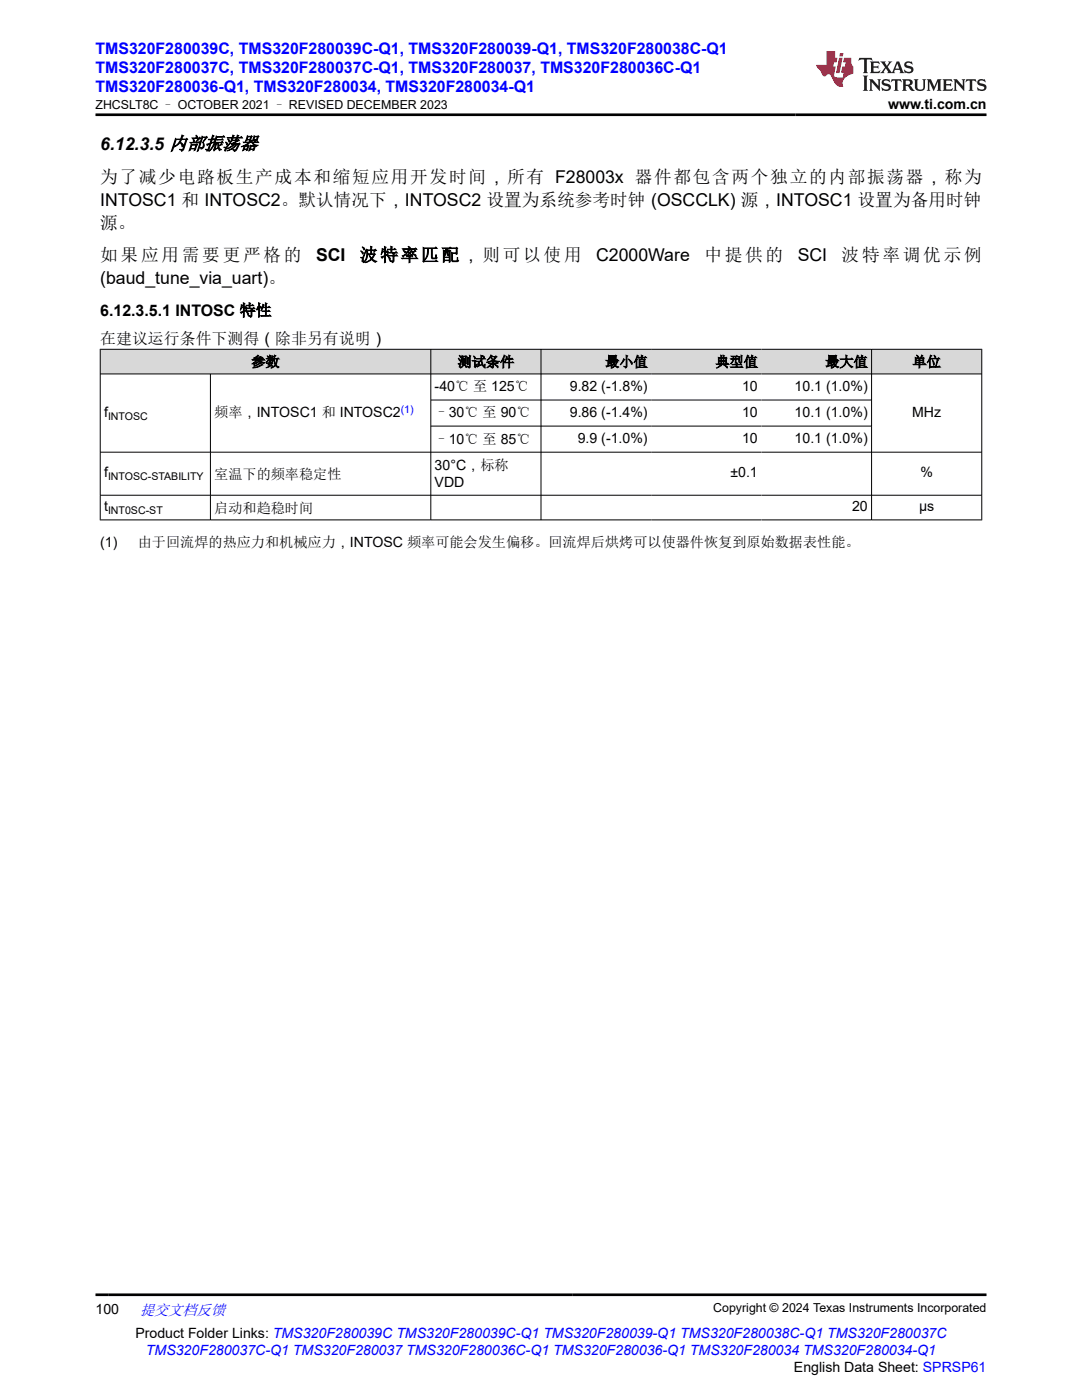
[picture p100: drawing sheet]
<svg xmlns="http://www.w3.org/2000/svg" width="216mm" height="279mm" viewBox="0 0 216 279" stroke-linecap="round" stroke-linejoin="round" font-family="sans-serif">
<defs><g id="words">
<g font-size="3.5">
<text x="20" y="29.8">6.12.3.5 内部振荡器</text>
<text x="20" y="36.5">为了减少电路板生产成本和缩短应用开发时间，所有 F28003x 器件都包含两个独立的内部振荡器，称为</text>
<text x="20" y="41.1">INTOSC1 和 INTOSC2。默认情况下，INTOSC2 设置为系统参考时钟 (OSCCLK) 源，INTOSC1 设置为备用时钟</text>
<text x="20" y="45.7">源。</text>
<text x="20" y="52.1">如果应用需要更严格的</text>
<text x="63.1" y="52.1">SCI</text>
<text x="71.8" y="52.1">波特率匹配，则可以使用</text>
<text x="119" y="52.1">C2000Ware</text>
<text x="140.5" y="52.1">中提供的</text>
<text x="159.2" y="52.1">SCI</text>
<text x="167.9" y="52.1">波特率调优示例</text>
<text x="20" y="56.7">(baud_tune_via_uart)。</text>
</g>
<g font-size="3.2" fill="#00f">
<text x="19" y="10.7">TMS320F280039C, TMS320F280039C-Q1, TMS320F280039-Q1, TMS320F280038C-Q1</text>
<text x="19" y="14.5">TMS320F280037C, TMS320F280037C-Q1, TMS320F280037, TMS320F280036C-Q1</text>
<text x="19" y="18.3">TMS320F280036-Q1, TMS320F280034, TMS320F280034-Q1</text>
</g>
<g font-size="3.2">
<text x="20" y="63">6.12.3.5.1 INTOSC 特性</text>
<text x="20" y="68.6">在建议运行条件下测得（除非另有说明）</text>
</g>
<text font-size="3" fill="#00f" x="27.9" y="262.4">提交文档反馈</text>
<g font-size="2.8">
<text x="177.2" y="21.7">www.ti.com.cn</text>
<text x="50.2" y="73.2">参数</text>
<text x="91.3" y="73.2">测试条件</text>
<text x="113.7" y="78">9.82 (-1.8%)</text>
<text x="120.8" y="73.2">最小值</text>
<text x="142.8" y="73.2">典型值</text>
<text x="148.1" y="78">10</text>
<text x="158.6" y="78">10.1 (1.0%)</text>
<text x="164.7" y="73.2">最大值</text>
<text x="182.1" y="73.2">单位</text>
<text x="20.8" y="83.2">f</text>
<text x="42.8" y="83.3">频率，INTOSC1 和 INTOSC2</text>
<text x="86.7" y="78.1">-40℃ 至 125℃</text>
<text x="86.7" y="83.3">–30℃ 至 90℃</text>
<text x="113.7" y="83.2">9.86 (-1.4%)</text>
<text x="148.1" y="83.2">10</text>
<text x="158.6" y="83.2">10.1 (1.0%)</text>
<text x="182" y="83.2">MHz</text>
<text x="86.7" y="88.5">–10℃ 至 85℃</text>
<text x="115.3" y="88.4">9.9 (-1.0%)</text>
<text x="148.1" y="88.4">10</text>
<text x="158.6" y="88.4">10.1 (1.0%)</text>
<text x="20.8" y="95.3">f</text>
<text x="42.8" y="95.6">室温下的频率稳定性</text>
<text x="86.7" y="93.7">30°C，标称</text>
<text x="145.7" y="95.3">±0.1</text>
<text x="183.7" y="95.3">%</text>
<text x="86.7" y="97.1">VDD</text>
<text x="20.8" y="102">t</text>
<text x="42.8" y="102.3">启动和趋稳时间</text>
<text x="170" y="102">20</text>
<text x="183.4" y="102">µs</text>
<text x="20" y="109.1">(1)</text>
<text x="27.5" y="109.1">由于回流焊的热应力和机械应力，INTOSC 频率可能会发生偏移。回流焊后烘烤可以使器件恢复到原始数据表性能。</text>
<text x="19" y="262.1">100</text>
<text x="27" y="266.9">Product Folder Links: TMS320F280039C TMS320F280039C-Q1 TMS320F280039-Q1 TMS320F280038C-Q1 TMS320F280037C</text>
<text x="158.4" y="273.7">English Data Sheet: SPRSP61</text>
</g>
<text font-size="2.8" fill="#00f" x="29.1" y="270.3">TMS320F280037C-Q1 TMS320F280037 TMS320F280036C-Q1 TMS320F280036-Q1 TMS320F280034 TMS320F280034-Q1</text>
<g font-size="2.5">
<text x="19" y="21.8">ZHCSLT8C – OCTOBER 2021 – REVISED DECEMBER 2023</text>
<text x="142.3" y="261.8">Copyright © 2024 Texas Instruments Incorporated</text>
</g>
<g font-size="2.1">
<text x="21.6" y="83.7">INTOSC</text>
<text x="21.6" y="95.8">INTOSC-STABILITY</text>
<text x="21.6" y="102.6">INT0SC-ST</text>
</g>
<text font-size="2.1" fill="#00f" x="80" y="82.4">(1)</text>
</g></defs>
<g fill="#d8d8d8">
<path d="M20 69.7h175.9v4.9h-175.9z" fill-rule="evenodd"/>
<path d="M20.1 69.8h65.8v4.8h-65.8z" fill-rule="evenodd"/>
<path d="M86 69.8h21.9v4.8h-21.9z" fill-rule="evenodd"/>
<path d="M108 69.8h21.9v4.8h-21.9z" fill-rule="evenodd"/>
<path d="M129.9 69.8h22v4.8h-22z" fill-rule="evenodd"/>
<path d="M151.9 69.8h22v4.8h-22z" fill-rule="evenodd"/>
<path d="M174 69.8h21.8v4.8h-21.8z" fill-rule="evenodd"/>
</g>
<g fill="none" stroke="#000" stroke-width=".2">
<path d="M19.9 69.7h176.1M19.9 74.6h176.1M20 69.6v34.2M42 74.6v29.2M86 69.6v34.2M86 79.8h88M107.9 69.6v34.2M173.9 69.6v34.2M195.9 69.6v34.2M19.9 90.2h176.1M19.9 98.8h176.1M86 85h88"/>
<path d="M19.9 103.8h176.1"/>
</g>
<path d="M171.5 11.6l-.2 .5 .5-.2h.6v.1v2.2l-.2 .4h1l-.2-.4v-2.2v-.1h.5l.5 .2-.1-.5zM173.6 12.3l.2 .4v1.5l-.2 .4h1.9l.1-.6a1.08 1.08 0 0 1-1.3 .2v-.7h.6l.4 .2v-.7l-.4 .2h-.6v-.5l.2-.2a1 1 0 0 1 1 .3l-.1-.5zM175.7 12.3l.9 1.1-1 1.2h.9l-.2-.2 .5-.8 .4 .8-.2 .2h1.6l-.2-.2 .2-.5h.9l.1 .5-.1 .2h.9l-.2-.3-.8-2h-.5l-.9 2.2-.9-1.1 .9-1.1h-.8l.2 .2-.4 .6-.4-.6 .2-.2zM179 12.7l.4 1h-.7zM180.7 12.4a.65 .65 0 0 0-.2 .7 .65 .65 0 0 0 .6 .5l.6 .1 .1 .3a.79 .79 0 0 1-.7 .4 .79 .79 0 0 1-.7-.5l.1 .7 .2-.1a.93 .93 0 0 0 1.1 .1 .93 .93 0 0 0 .4-1 1.46 1.46 0 0 0-1.2-.6l-.1-.3a1.09 1.09 0 0 1 1.2 .2l-.2-.6-.1 .1-.5-.2zM172.2 15.1l.2 .4v2.2l-.2 .4h1l-.2-.4v-2.2l.2-.4zM173.4 15.8l.2 .4v1.5l-.2 .4h.8l-.3-.4 .1-1.3 1.6 1.8v-2l.2-.4h-.7l.1 .2 .1 1.1-1.2-1.3zM176.2 15.9a.65 .65 0 0 0-.2 .8 .65 .65 0 0 0 .6 .4l.6 .2 .1 .2a.79 .79 0 0 1-.7 .4 .79 .79 0 0 1-.7-.5l.1 .7 .2-.1a.93 .93 0 0 0 1.1 .1 .93 .93 0 0 0 .4-.9 1.46 1.46 0 0 0-1.2-.6l-.1-.4a1.09 1.09 0 0 1 1.2 .2l-.1-.6-.2 .1-.5-.1zM177.9 15.8l-.1 .6a.63 .63 0 0 1 .8-.3v1.6l-.3 .4h1l-.2-.4v-1.6a.66 .66 0 0 1 .8 .3l-.1-.6zM180 15.8l.2 .4v1.5l-.2 .4h1l-.2-.2-.1-.7h.5l.1 .2a.79 .79 0 0 0 1.2 .6l-1-.9a.61 .61 0 0 0 .6-.6 .61 .61 0 0 0-.5-.7zM180.8 16.1h.1a.47 .47 0 0 1 .5 .1 .47 .47 0 0 1 .1 .5l-.1 .1-.7 .1zM182.3 15.8l.2 .2a2.27 2.27 0 0 0 .4 2 1.04 1.04 0 0 0 1.7-.7v-1.3l.2-.2h-.8l.2 .4v1.1a.6 .6 0 0 1-.6 .6 .6 .6 0 0 1-.6-.6v-1.1l.3-.4zM184.9 15.8l.2 .4v1.5l-.2 .4h.8l-.3-.4v-1.4l.9 1.9 .9-1.9v1.4l-.3 .4h1l-.2-.4v-1.5l.2-.4h-.8l-.7 1.5-.6-1.5zM188.1 15.8l.2 .4v1.5l-.2 .4h1.9l.1-.6a1.09 1.09 0 0 1-1.3 .2v-.7h.6l.4 .2v-.6l-.4 .2h-.6v-.6l.2-.1a1.01 1.01 0 0 1 1 .3l-.1-.6zM190.2 15.8l.3 .4v1.5l-.3 .4h.8l-.2-.4v-1.3l1.6 1.8v-2l.2-.4h-.7l.2 .2v1.1l-1.2-1.3zM192.8 15.8l-.1 .6a.63 .63 0 0 1 .8-.3v1.6l-.3 .4h1l-.2-.4v-1.6a.66 .66 0 0 1 .8 .3l-.1-.6zM195.2 15.9a.65 .65 0 0 0-.2 .8 .65 .65 0 0 0 .6 .4l.6 .2 .2 .2a.79 .79 0 0 1-.7 .4 .79 .79 0 0 1-.7-.5l.1 .7 .2-.1a.93 .93 0 0 0 1 .1 .93 .93 0 0 0 .5-.9 1.46 1.46 0 0 0-1.3-.6v-.4a1.09 1.09 0 0 1 1.2 .2l-.2-.6-.2 .1-.5-.1z" fill="#231f20"/>
<path d="M164.9 10.2v2.8h-2l.1 .3 .8 1a.95 .95 0 0 0 1 .9 .59 .59 0 0 1 .5-.4 .59 .59 0 0 1 .5 .4l.4 .7a1.59 1.59 0 0 0 2.1 1.4 1.61 1.61 0 0 1 1-2.3l1-.3-.1-1.5a1.59 1.59 0 0 1-.3-1.7h-1.5l-.2 .9h.6l-.2 .9h-.5l-.2 1v.2l.4 .1-.1 .9h-.7a.73 .73 0 0 1-1-.7l.3-1.5h-.5l.1-.9h.5l.2-.9h-.5v-1.3zM167.4 11.5l-.6 3.1h.7l.6-3.1zM167.6 10.6l-.1 .6h.7l.1-.6z" fill="#ed1c24"/>
<path d="M19 22.9h177.8M19 258.4h177.8" fill="none" stroke="#000" stroke-width=".53"/>
<use href="#words"/>
</svg>
